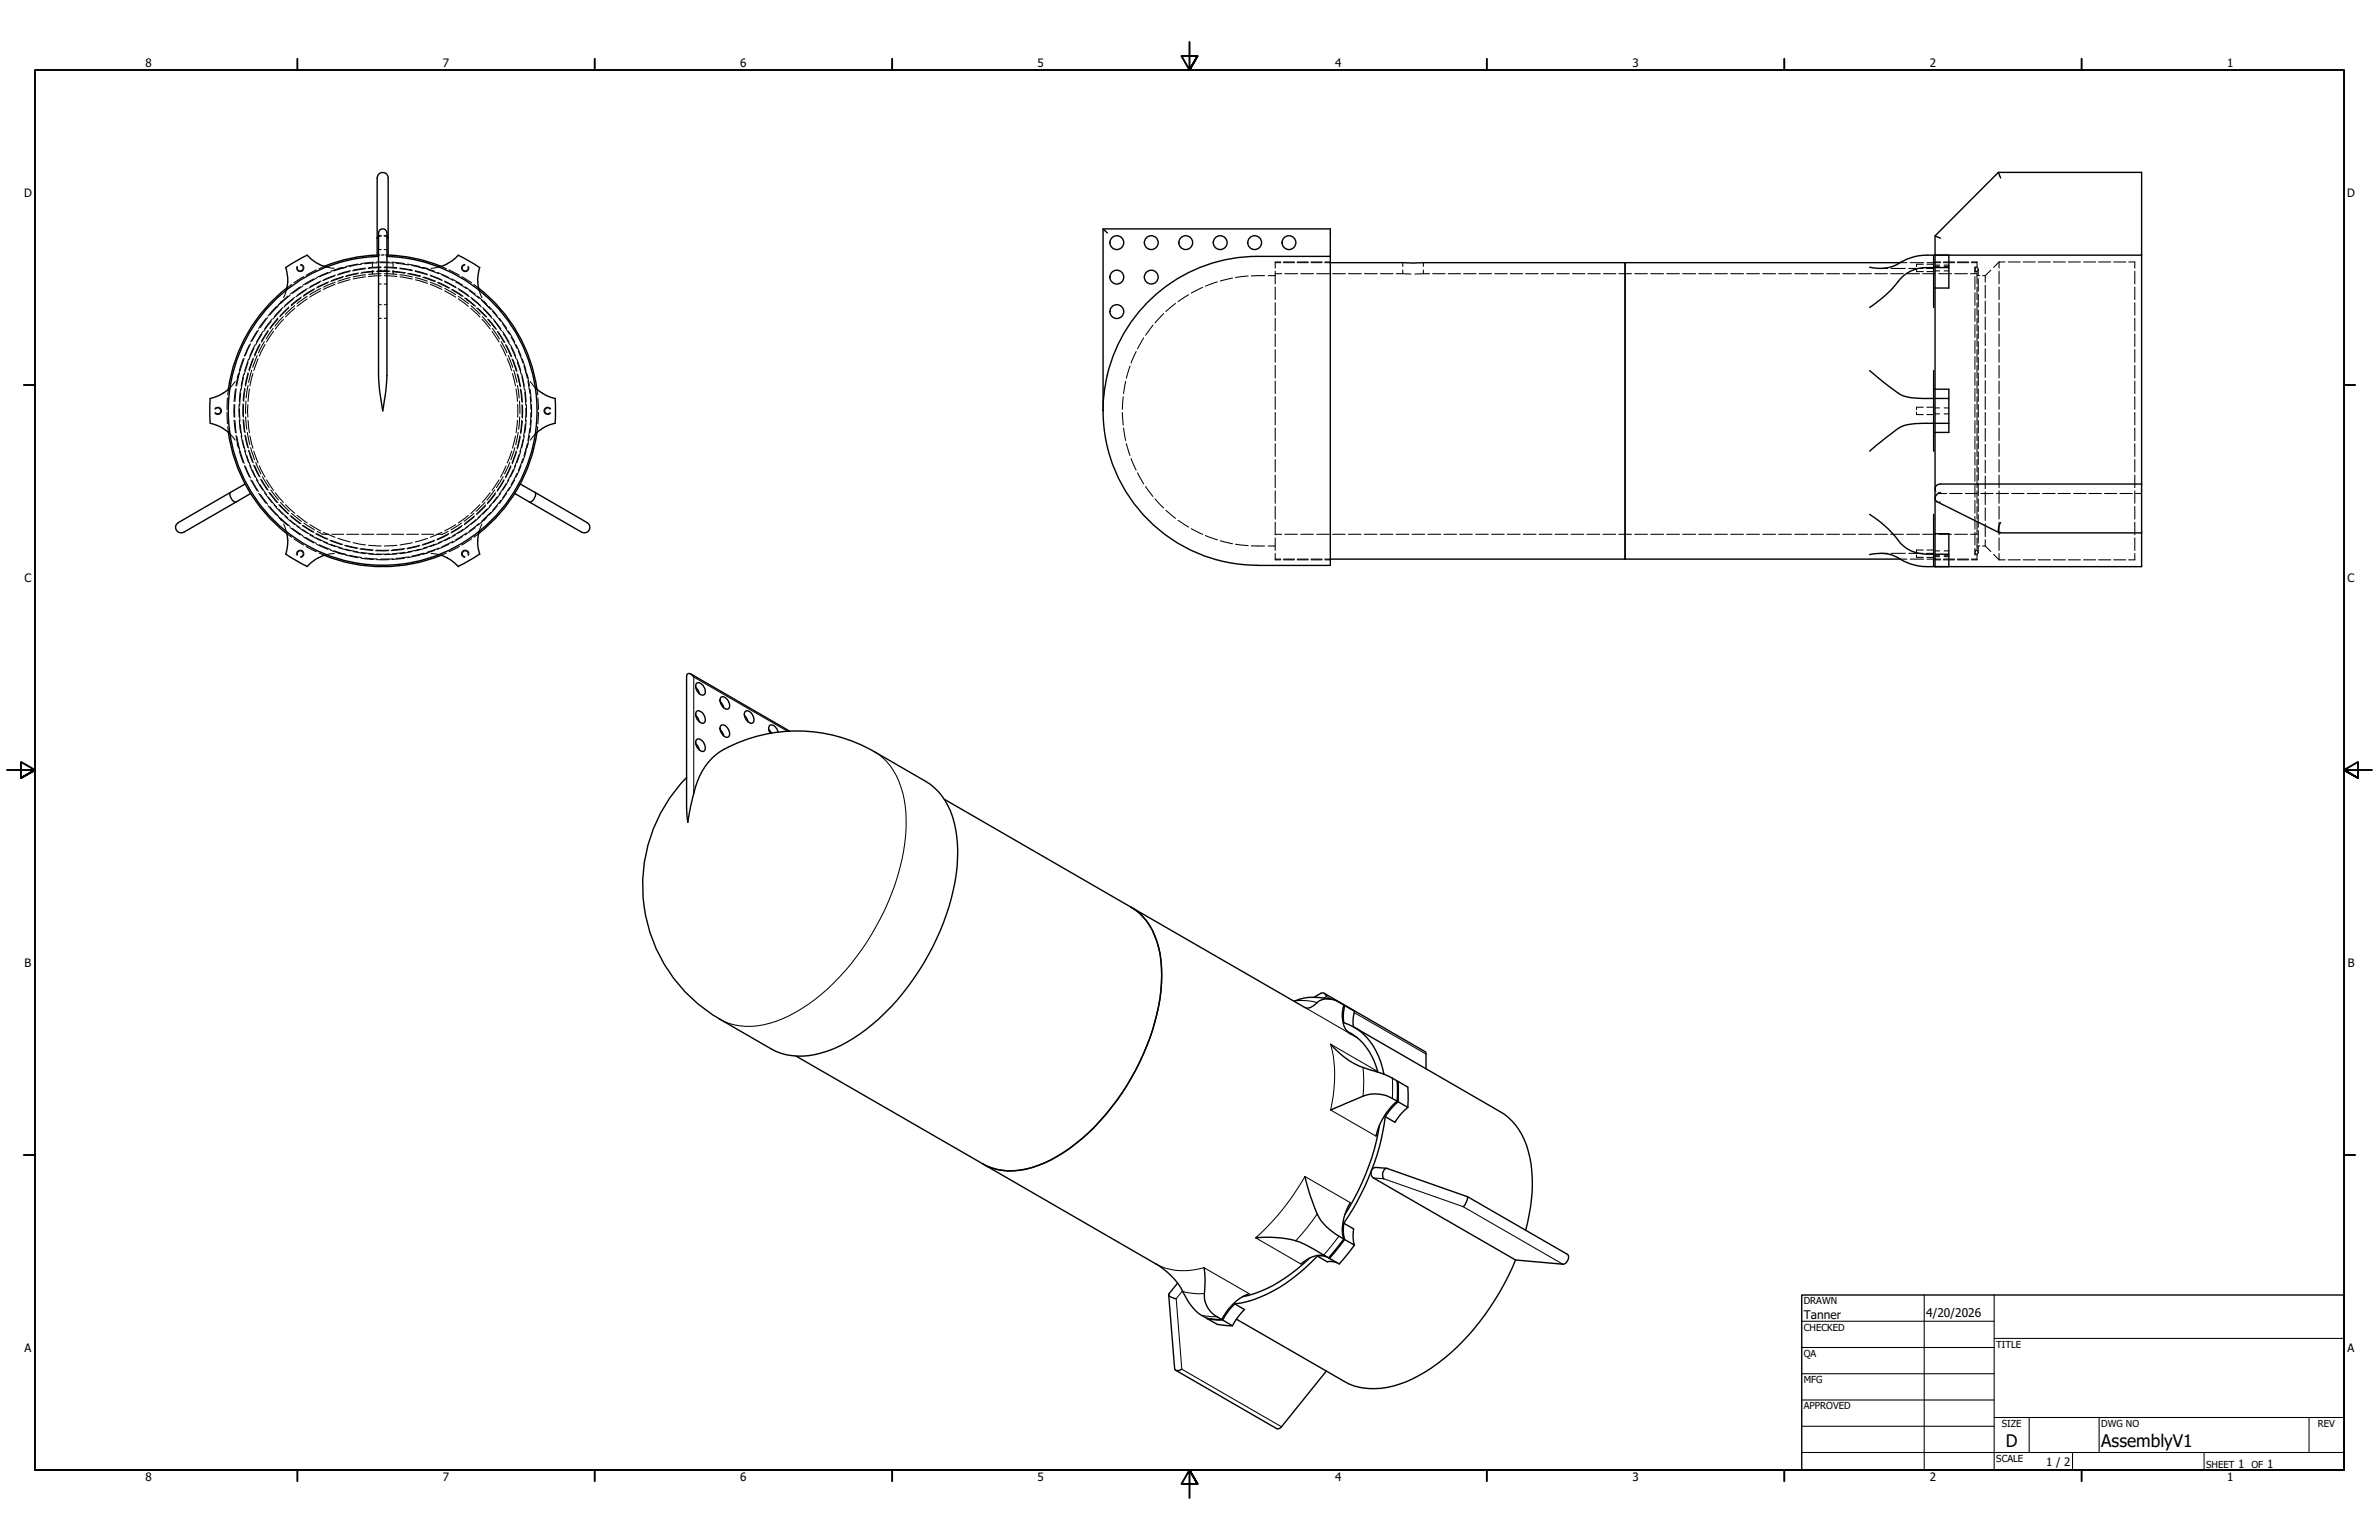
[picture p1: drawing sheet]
<svg xmlns="http://www.w3.org/2000/svg" width="864mm" height="559mm" viewBox="0 0 864 559" stroke-linecap="round" stroke-linejoin="round" font-family="sans-serif">
<defs><g id="words">
<g font-size="6.3">
<text x="728.1" y="524.9">D</text>
<text x="762.8" y="525">AssemblyV1</text>
</g>
<g font-size="4.3">
<text x="654.8" y="478.6">Tanner</text>
<text x="699.3" y="478">4/20/2026</text>
</g>
<g font-size="4.2">
<text x="52.8" y="24.4">8</text>
<text x="160.8" y="24.4">7</text>
<text x="268.7" y="24.4">6</text>
<text x="376.7" y="24.4">5</text>
<text x="484.6" y="24.4">4</text>
<text x="592.6" y="24.4">3</text>
<text x="700.5" y="24.4">2</text>
<text x="808.5" y="24.4">1</text>
<text x="8.8" y="71.4">D</text>
<text x="852" y="71.4">D</text>
<text x="8.9" y="211.1">C</text>
<text x="852.2" y="211.1">C</text>
<text x="9" y="350.8">B</text>
<text x="852.2" y="350.8">B</text>
<text x="8.9" y="490.5">A</text>
<text x="852.2" y="490.5">A</text>
<text x="742.8" y="532">1 / 2</text>
<text x="812.4" y="532.6">1</text>
<text x="823" y="532.6">1</text>
<text x="52.8" y="537.5">8</text>
<text x="160.8" y="537.5">7</text>
<text x="268.7" y="537.5">6</text>
<text x="376.7" y="537.5">5</text>
<text x="484.6" y="537.5">4</text>
<text x="592.6" y="537.5">3</text>
<text x="700.5" y="537.5">2</text>
<text x="808.5" y="537.5">1</text>
</g>
<g font-size="3.5">
<text x="654.8" y="473.2">DRAWN</text>
<text x="654.8" y="482.8">CHECKED</text>
<text x="724.7" y="488.9">TITLE</text>
<text x="654.8" y="492.3">QA</text>
<text x="654.8" y="501.8">MFG</text>
<text x="654.8" y="511.4">APPROVED</text>
<text x="726.7" y="517.7">SIZE</text>
<text x="762.8" y="517.7">DWG NO</text>
<text x="841.4" y="517.7">REV</text>
<text x="724.7" y="530.4">SCALE</text>
<text x="800.9" y="532.6">SHEET</text>
<text x="817.4" y="532.6">OF</text>
</g>
</g></defs>
<!-- layer: Hidden (ANSI) -->
<g fill="none" stroke="#000" stroke-width=".38">
<path d="M109.1 96.2a1.07 1.07 0 0 1 .9 1.3 1.07 1.07 0 0 1-1.4 .8 1.07 1.07 0 0 1-.6-1.5M109.2 95.9a1.3 1.3 0 0 1 1.1 1.6 1.3 1.3 0 0 1-1.7 1 1.3 1.3 0 0 1-.8-1.8M114.8 97.9l-3.7 2M117.7 96.6l-1.9 .9M118.5 96.9l2.8 .4M119.1 98.9l-4.2 1.8M120.1 98.7l-4.1 1.8M121.7 99.8l-4.2 1.7M124.4 97l-4.3 1.4M125.6 97l-4.4 1.3M125.7 97l-2.9 .3M126.9 98.6l-4.4 1.2"/>
<path d="M127.2 98.2l-4.4 1.3M129.9 95.8l-4.4 1M129.9 99.3l-4.4 1M130.2 99.1l-4.5 1M131.3 95.9l-4.6 .8M132.6 97.5l-4.6 .8M132.7 99.7l-4.5 .8M132.7 97.3l-4.4 .7M135.2 95.4v1.4M135.2 98.1v1.3M135.5 95.1l-4.4 .5M135.5 98.6l-4.5 .5"/>
<path d="M135.8 98.4l-4.5 .5M136.7 95.1h4.5M136.7 98.6h4.5M136.9 95.4l-4.6 .3M137 98.3l4.5 .1M137.4 85.5l1 .1-1 .3M137.4 98h1M137.4 90.6h1M137.9 92.5l-.5 .1M138 95.3l4.7 .1v1.4M138.2 97.1l-4.5 .3M138.4 99.3l-4.6 .3"/>
<path d="M138.4 96.9l-4.5 .3M138.4 92.5h1M139.4 97.1l4.6 .2M139.4 98h1.1M139.4 90.6h1.1M139.5 99.3l4.6 .3M139.5 96.9l4.5 .3M140 92.5l.5 .1M140.5 85.5l-1.1 .1 1.1 .3M142.3 95.1l4.5 .5M142.4 98.6l4.5 .5M142.7 98.4l4.5 .6"/>
<path d="M142.7 98.1v1.3M143.8 95.5l4.5 .6M145.2 99.7l4.5 .8M145.2 97.3l4.4 .7M145.2 97.5l4.5 .7M148 95.8l4.4 1M148 99.3l4.4 1M148.3 99.2l4.4 1M149.5 96.3l4.4 1.1M150.7 98.2l4.4 1.3M150.7 98.5l4.5 1.2M152.2 97l2.9 .3"/>
<path d="M153.5 97l4.3 1.4M155 97.7l4.3 1.6M156.1 99.8l4.2 1.7M158.8 98.9l4.1 1.8M159.4 96.9l-2.9 .4M160.1 96.6l2 .9M160.4 99.8l4.1 2M163 97.9l3.8 2M168.7 95.9a1.3 1.3 0 0 0-1.1 1.6 1.3 1.3 0 0 0 1.7 1 1.3 1.3 0 0 0 .8-1.8M168.8 96.2a1.07 1.07 0 0 0-.9 1.3 1.07 1.07 0 0 0 1.4 .8 1.07 1.07 0 0 0 .6-1.5M462.9 99.3h2.4M462.9 95.3h2"/>
<path d="M462.9 98.4v4.6M464.9 95.1h-2v2.2M465.9 95.3h4M465.9 95.1h4M466.4 99.3h4.6M470.9 95.3h4M470.9 95.1h4M472.2 99.3h4.6M475.9 95.3h4M475.9 95.1h4M478 99.3h4.6M480.9 95.3h2"/>
<path d="M480.9 95.1h2M483.7 99.3h4.7M489.5 99.3h4.7M495.3 99.3h4.6M501.1 99.3h4.6M506.9 99.3h2.3M509.2 99.3l3 .1M509.2 95.3v1.3M509.2 98v1.3M516.7 99.3l-3 .1M516.7 95.3v1.3M516.7 98v1.3"/>
<path d="M516.7 99.3h2.2M520.1 99.3h4.5M525.7 99.3h4.5M531.3 99.3h4.5M537 99.3h4.5M542.6 99.3h4.5M548.3 99.3h4.5M553.8 99.3h4.6M559.5 99.3h4.5M565.1 99.3h4.6M570.8 99.3h4.5M576.4 99.3h4.5"/>
<path d="M582 99.3h4.5M587.7 99.3h4.6M593.4 99.3h4.6M599.2 99.3h4.7M605 99.3h4.7M610.8 99.3h4.7M616.6 99.3h4.7M622.4 99.3h4.7M628.3 99.3h4.6M634 99.3h4.7M639.9 99.3h4.6M645.7 99.3h4.6"/>
<path d="M651.5 99.3h4.6M657.3 99.3h4.6M663.1 99.3h4.7M668.9 99.3h4.6M674.7 99.3h4.6M680.5 99.3h4.7M682.6 97.4h2.6M686.3 99.3h4.6M686.5 97.4h5.1M689.8 95.3h2.4M692.1 99.3h4.7M692.9 97.4h5.2"/>
<path d="M693.4 95.3h4.9M695.7 97.7v.9h2.5M697.9 99.3h4.7M698.2 95.9h-2.5v.9M699.3 97.4h2.6M699.5 98.6h2.4M699.5 95.9h2.4M699.5 95.3h2.4M702.4 95.3h2.1M702.4 95.1h2.1M702.4 96.6h1.7M702.4 96.2h1.7"/>
<path d="M702.4 98.3h1.7M703.8 99.3h4.6M705.5 95.3h4M705.5 95.1h4M705.7 96.6h1.8M705.7 96.2h1.8M705.7 98.3h1.8M709.5 99.3h4.7M710.6 95.3h4M710.6 95.1h4M715.3 99.3h2.4M715.6 95.3h2.1"/>
<path d="M715.6 95.1h2.1v2.2M716.9 98.5h.3M717.2 96.9h-.3v2.3M717.2 97.2a.62 .62 0 0 0 0 1M717.4 98.5h.3v4.5M717.4 96.9h.3M717.8 97.2a.62 .62 0 0 1 0 1M718.1 97.7v2.2M722.7 98l-2 2M725.7 95.1h2.1M725.7 95.1v2.2M725.7 98.4v4.6"/>
<path d="M725.7 95.1l-2 1.9M729 95.1h4.4M734.4 95.1h4.4M739.9 95.1h4.4M745.4 95.1h4.3M750.8 95.1h4.4M756.3 95.1h4.4M761.8 95.1h4.4M767.3 95.1h4.4M772.7 95.1h2.3v2.2M775 98.4v4.6M93.8 119.8l-2.4 4"/>
<path d="M96.6 115.5l-2.7 3.7M97.2 115.2l-2.8 3.7M97.3 119.9l-2.4 3.9M98.4 116.6l-2.7 3.7M98.8 115.8l-2.7 3.5M99.1 119.2l-2.5 3.8M100.3 111.3l-3 3.4M100.8 115.8l-2.8 3.5M100.9 115.4l-2.9 3.6M101 110.9l-3.1 3.4M102.2 109.3l-1.8 2.3M102.2 112.3l-3.1 3.4"/>
<path d="M102.6 111.6l-3 3.3M102.8 114.9l-3 3.4M102.9 115.9l-3 3.5M103.9 105.3l-1 2.7M104.5 107.4l-3.3 3.1M104.8 111.8l-3.2 3.1M104.9 111.4l-3.2 3.2M105.3 107.1l-3.4 3.1M105.9 103.3l-1.8 1.2M106.5 108.5l-3.4 3M106.9 110.9l-3.3 3.1M106.9 107.9l-3.5 2.9"/>
<path d="M107 111.9l-3.4 3.1M109 104.1l-3.7 2.6M109.2 108.1l-3.5 2.9M109.3 107.8l-3.6 2.8M109.9 103.8l-3.7 2.6M110.2 100.4l-3.5 2.2M111.1 105.2l-3.7 2.6M111.5 107.6l-3.7 2.6M111.5 108.5l-3.7 2.6M111.6 104.7l-3.8 2.5M113.9 101.2l-3.9 2.2M114 105.1l-3.9 2.4"/>
<path d="M114.2 104.8l-4 2.3M114.9 101l-4 2.2M116.1 102.4l-4 2.2M116.4 104.6l-3.9 2.3M116.4 105.5l-3.9 2.3M116.5 102l-4 2.1M119.1 102.6l-4.2 1.9M119.3 102.3l-4.2 1.9M121.4 100.1l-4.2 1.8M121.6 103.2l-4.2 1.8M121.7 102.4l-4.2 1.8M124.4 100.6l-4.3 1.5"/>
<path d="M124.7 100.3l-4.4 1.6M127.1 100.7l-4.4 1.3M127.1 101.5l-4.4 1.3M132.7 100.5l-4.5 .7M137.4 103.1h1M137.4 115.5h1M137.4 110.6h1M138.4 100.1l-4.6 .2M139.4 103.1h1.1M139.4 115.5h1.1M139.4 110.6h1.1M139.5 100.1l4.6 .2"/>
<path d="M145.2 100.5l4.5 .7M150.8 100.7l4.3 1.3M150.8 101.5l4.4 1.3M153.5 100.6l4.3 1.5M153.9 100.5l4.2 1.5M156.2 102.4l4.2 1.8M156.2 103.2l4.2 1.8M156.3 100.1l4.2 1.7M158.8 102.6l4.1 1.9M159.2 102.5l4.1 2M161.4 102l4 2.1M161.4 105.5l4 2.3"/>
<path d="M161.5 104.6l3.9 2.3M161.5 102.3l4.1 2.2M163.9 105.1l3.9 2.4M164 101.2l3.9 2.2M164.3 105l3.8 2.5M165.5 102.3l3.9 2.4M166.3 104.7l3.8 2.5M166.4 107.6l3.7 2.6M166.4 108.5l3.6 2.7M166.6 105.1l3.7 2.6M167.6 100.4l3.6 2.2M168.7 108.1l3.5 2.9"/>
<path d="M168.8 104.1l3.7 2.6M169 108.2l3.6 2.9M170.3 105.4l3.6 2.9M170.9 111.9l3.3 3.2M170.9 110.9l3.4 3.1M170.9 107.9l3.5 2.9M171.3 108.4l3.4 3M172 103.3l1.7 1.2M173 111.8l3.3 3.1M173.4 107.4l3.3 3.1M173.4 111.8l3.3 3.3M173.9 105.3l1 2.7"/>
<path d="M174.8 109l3.3 3.2M175 115.9l2.9 3.5M175.1 114.9l3 3.4M175.3 111.6l3 3.3M175.5 112.1l3.1 3.5M175.6 109.3l1.9 2.3M177 115.8l2.9 3.5M177.4 115.9l2.8 3.6M177.5 111.3l3 3.4M178.8 119.2l2.5 3.8M178.8 113l2.9 3.6M179.1 115.8l2.7 3.5"/>
<path d="M179.3 116.4l2.8 3.7M181.3 115.5l2.7 3.7M182.4 117.5l2.6 3.8M418.5 118l-2.6 3.7M422.4 113.8l-3.1 3.4M426.7 110.1l-3.5 2.9M431.5 106.9l-3.8 2.5M436.6 104.3l-4.2 2.1M441.9 102.3l-4.3 1.5M447.4 100.9l-4.4 1.1M453.1 100.1l-4.6 .6M459 100l-4.8 .1"/>
<path d="M460.4 100h2.5M462.9 104.1v4.6M462.9 109.9v4.5M462.9 115.5v4.6M716.9 100.4v4.6M716.9 106.2v4.6M716.9 112v4.6M716.9 117.8v4.6M717.7 100h1M717.7 104.1v4.6M717.7 109.9v4.5M717.7 115.5v4.6"/>
<path d="M718.1 101.1v4.6M718.1 106.8v4.6M718.1 112.5v4.6M718.1 118.2v4.6M719.7 100h1M720.7 100v2.4M720.7 103.5v4.6M720.7 109.3v4.6M720.7 115.1v4.5M725.7 104.1v4.6M725.7 109.9v4.5M725.7 115.5v4.6"/>
<path d="M775 104.1v4.6M775 109.9v4.5M775 115.5v4.6M85.3 138.4l-1.8 2.3M86.6 135.6l-.9 4.5M86.9 135.5l-1 4.5M87.1 134.5l-1 2.7M88.3 130.2l-1.4 4.4M88.4 137l-.9 4.5M88.5 135.7l-.9 4.4M88.6 130l-1.4 4.4M90 139.9l-.7 4.5"/>
<path d="M90 131.5l-1.4 4.4M90 135.3l-1 4.4M90.2 135.6l-1 4.5M90.2 130.3l-1.4 4.3M90.6 125.1l-1.9 4.1M90.9 124.8l-1.8 4.2M91.4 134.4l-1.2 4.3M91.8 135.6l-1.1 4.4M91.9 130.2l-1.4 4.4M91.9 129.9l-1.5 4.3M92.3 126.2l-1.9 4.2M92.6 125.2l-1.9 4.1"/>
<path d="M93.3 129l-1.5 4.3M93.3 120.1l-2.2 4M93.7 130.2l-1.6 4.3M94.4 125.1l-1.9 4.1M94.4 124.8l-2.1 4M95.1 121.2l-2.3 4M95.4 120.3l-2.3 3.8M95.9 124l-2 4M96.2 125l-2 4.2M97.3 120.3l-2.4 3.8M99.3 120.3l-2.5 3.8M178.6 120.3l2.5 3.8"/>
<path d="M180.5 120.3l2.4 3.8M180.8 120.4l2.5 3.9M181.7 125.1l2 4.1M181.9 124l2.1 4M182.4 120.3l2.4 3.8M182.7 121.1l2.3 3.9M183.5 125.1l1.9 4.1M183.8 125.3l1.9 4.1M184.1 130.2l1.6 4.3M184.5 129l1.6 4.3M184.5 120.1l2.3 4M185.3 125.2l1.9 4.1"/>
<path d="M185.5 122.3l2.1 4.1M185.5 126l1.9 4.2M185.9 130.2l1.5 4.4M186.1 135.6l1 4.4M186.2 130.5l1.4 4.3M186.5 134.4l1.1 4.3M187.3 125.1l1.9 4.1M187.6 130.3l1.4 4.3M187.7 135.6l1 4.5M187.8 131.3l1.4 4.4M187.8 139.9l.7 4.5M188 135.9l1 4.4"/>
<path d="M188.2 127.4l1.6 4.2M189.4 135.7l.9 4.4M189.4 136.8l.9 4.5M189.6 130.2l1.3 4.4M190.2 132.7l1.2 4.5M190.7 134.5l1.1 2.7M191.3 135.6l.9 4.5M191.6 138.3l.7 4.5M192.5 138.4l1.9 2.3M408.6 138.4l-.7 4.4M410.2 132.8l-1.3 4.4M412.4 127.6l-1.8 4.2"/>
<path d="M415.2 122.6l-2.3 4M462.9 121.2v4.5M462.9 126.9v4.5M462.9 132.6v4.6M462.9 138.3v4.5M716.9 123.6v4.6M716.9 129.3v4.7M716.9 135.2v4.6M717.7 121.2v4.5M717.7 126.9v4.5M717.7 132.6v4.6M717.7 138.3v4.5"/>
<path d="M718.1 124v4.5M718.1 129.7v4.5M718.1 135.4v4.6M720.7 120.8v4.6M720.7 126.6v4.6M720.7 132.3v4.7M720.7 138.1v4.6M725.7 121.2v4.5M725.7 126.9v4.5M725.7 132.6v4.6M725.7 138.3v4.5M775 121.2v4.5"/>
<path d="M775 126.9v4.5M775 132.6v4.6M775 138.3v4.5M78 148.3a1.33 1.33 0 0 1 1.9-.2 1.33 1.33 0 0 1 0 2 1.33 1.33 0 0 1-1.9-.2M78.2 148.5a1.09 1.09 0 0 1 1.6-.2 1.09 1.09 0 0 1 0 1.6 1.09 1.09 0 0 1-1.6-.2M82.4 149.6l.1 4.2M82.5 144.4l-.1 4.2M82.7 154.8l.2 2.1M82.9 141.2l-.2 2.1M83.5 157.5l1.8 2.2M85 152.5l.5 4.5M85 146.8v4.5"/>
<path d="M85.2 146.8v4.6M85.3 152.5l.4 4.6M85.5 141.2l-.5 4.5M85.7 158.1l.9 4.4M85.7 141.1l-.4 4.6M85.9 158.2l1 4.5M86.8 146.8v4.5M86.9 152.5l.5 4.5M86.9 148.3l.2 4.6M87.2 154.1l.6 4.5M87.4 141.2l-.5 4.5M87.4 142.6l-.4 4.6"/>
<path d="M87.6 158.1l.9 4.4M88.1 159.7l1.1 4.4M88.2 146.5v4.6M88.3 152.2l.4 4.5M88.4 146.8v4.6M88.5 152.5l.5 4.5M88.8 140.8l-.5 4.6M88.9 157.9l1 4.4M89 141.2l-.5 4.5M89.2 151.3l.4 4.5M89.2 158.1l1 4.5M89.3 145.5l-.1 4.6"/>
<path d="M89.8 156.9l.9 4.5M90 146.8v4.6M90 152.5l.6 4.5M90.6 141.2l-.6 4.5M90.7 158.2l1.1 4.4M187.1 158.2l-1 4.4M187.3 141.2l.5 4.5M187.8 152.5l-.5 4.5M187.9 146.8v4.6M188.1 156.9l-.9 4.5M188.6 145.5l.1 4.6M188.7 151.3l-.4 4.5"/>
<path d="M188.7 158.1l-1 4.5M188.8 158.4l-1 4.5M188.9 141.2l.5 4.5M189.1 141.5l.5 4.5M189.4 152.5l-.5 4.5M189.5 146.8v4.6M189.6 152.8l-.6 4.6M189.7 147.1v4.6M189.9 159.5l-1.2 4.5M190.3 158.1l-.9 4.4M190.5 141.2l.5 4.5M190.5 142.4l.4 4.6"/>
<path d="M190.7 153.9l-.6 4.5M190.9 148.1l-.1 4.6M191 152.5l-.5 4.5M191.1 146.8v4.5M192.2 158.1l-.9 4.4M192.3 155.4l-.7 4.5M192.4 141.2l.4 4.5M192.5 144l.2 4.5M192.7 149.7l-.2 4.5M192.8 152.5l-.4 4.5M192.9 146.8v4.5M194.4 157.5l-1.9 2.2"/>
<path d="M194.9 141.2l.3 2.1M195.2 154.8l-.3 2.1M195.3 144.4l.2 4.2M195.5 149.6l-.2 4.2M199.6 148.5a1.06 1.06 0 0 0-1.5-.2 1.06 1.06 0 0 0 0 1.6 1.06 1.06 0 0 0 1.5-.2M199.9 148.3a1.33 1.33 0 0 0-2-.2 1.33 1.33 0 0 0 0 2 1.33 1.33 0 0 0 2-.2M407.4 149.7l.3 4.5M407.7 144l-.3 4.5M407.9 155.3l.7 4.5M462.9 144v4.5M462.9 149.7v4.5M462.9 155.3v4.6"/>
<path d="M695.7 149.5v.9h2.5M698.2 147.8h-2.5v.9M699.5 150.4h2.4M699.5 147.8h2.4M702.4 148h1.7M702.4 150.2h1.7M705.7 148h1.8M705.7 150.2h1.8M716.9 141v4.6M716.9 146.7v4.7M716.9 152.6v4.6M716.9 158.4v4.6"/>
<path d="M717.7 144v4.5M717.7 149.7v4.5M717.7 155.3v4.6M718.1 141.1v4.6M718.1 146.8v4.6M718.1 152.5v4.6M718.1 158.2v4.6M720.7 143.9v4.6M720.7 149.7v4.6M720.7 155.4v4.7M725.7 144v4.5M725.7 149.7v4.5"/>
<path d="M725.7 155.3v4.6M775 144v4.5M775 149.7v4.5M775 155.3v4.6M86.1 161l1 2.7M86.9 163.6l1.4 4.3M87.2 163.8l1.4 4.3M88.7 169l1.9 4.1M88.8 163.6l1.4 4.3M89.1 169.2l1.8 4.2M89.5 165.2l1.6 4.3M90.2 163.4l1.5 4.3"/>
<path d="M90.5 163.6l1.4 4.3M90.7 168.9l1.9 4.1M91 162.4l1.4 4.4M91.1 174.1l2.2 4M91.4 174.4l2.4 3.9M91.6 170.6l2.1 4M92.1 168.8l1.9 4M92.1 163.7l1.6 4.3M92.5 169l1.9 4M92.8 167.8l1.9 4.2M93.1 174.1l2.3 3.8M93.9 179l2.7 3.6"/>
<path d="M94.2 169l2 4.1M94.2 175.6l2.6 3.9M94.4 179.3l2.8 3.6M94.6 173.9l2.4 3.8M94.9 174.1l2.4 3.8M95.2 173l2.5 3.9M96.1 178.8l2.7 3.6M96.8 174.1l2.5 3.8M97.7 178.7l2.8 3.5M98 178.8l2.8 3.6M98.3 177.8l2.8 3.6M99.9 178.8l3 3.5"/>
<path d="M177.9 178.8l-2.9 3.5M179.6 177.8l-2.8 3.6M179.8 179.2l-2.8 3.6M179.9 178.8l-2.9 3.6M181.1 174.1l-2.5 3.8M181.8 178.8l-2.7 3.6M182.6 173l-2.4 3.9M182.9 174.1l-2.4 3.8M182.9 174.4l-2.4 3.8M183.7 169l-2 4.1M183.7 175.5l-2.5 3.8M184 179l-2.7 3.6"/>
<path d="M184.8 174.1l-2.4 3.8M185 176.9l-2.6 3.8M185 167.8l-1.9 4.2M185.4 169l-1.9 4M185.5 169.4l-2 4M185.7 163.7l-1.6 4.3M186.3 170.4l-2 4.1M186.8 174.1l-2.3 4M186.9 162.4l-1.4 4.4M187.2 168.9l-1.9 4.1M187.4 163.6l-1.5 4.3M187.5 164l-1.6 4.3"/>
<path d="M187.6 171.8l-2.1 4.1M188.4 165l-1.6 4.4M189 163.6l-1.4 4.3M189.2 169l-1.9 4.1M189.8 166.5l-1.6 4.3M190.9 163.6l-1.3 4.3M191.4 161l-1.2 4.4M191.8 161l-1.1 2.7M408.9 161l1.3 4.3M410.6 166.4l1.8 4.2M412.9 171.6l2.3 4M415.9 176.5l2.6 3.6"/>
<path d="M462.9 161v4.6M462.9 166.8v4.5M462.9 172.4v4.6M462.9 178.1v4.5M702.4 177.4l.4 .8M703.5 178.9l3.2 .2M707.8 179.1h4.5M713.4 179.1h4.5M716.9 164.1v4.7M716.9 170v4.6M716.9 175.8v4.6M717.7 161v4.6"/>
<path d="M717.7 166.8v4.5M717.7 172.4v4.6M717.7 178.1v4.5M718.1 164v4.5M718.1 169.7v4.5M718.1 175.4v4.5M719 179.1h4.5M720.7 161.2v4.6M720.7 167v4.6M720.7 172.7v4.7M720.7 178.5v4.6M724.7 179.1h4.4"/>
<path d="M725.7 161v4.6M725.7 166.8v4.5M725.7 172.4v4.6M725.7 178.1v4.5M730.2 179.1h4.6M735.9 179.1h4.4M741.5 179.1h4.5M747.1 179.1h4.5M752.7 179.1h4.5M758.3 179.1h4.5M764 179.1h4.4M769.6 179.1h4.5"/>
<path d="M775 161v4.6M775 166.8v4.5M775 172.4v4.6M775 178.1v4.5M775.2 179.1h2.2M97.3 183.5l3 3.4M97.5 180.4l2.9 3.6M97.9 183.8l3.1 3.4M99.6 183.3l3 3.3M100.4 186.6l1.8 2.3M101.2 187.7l3.3 3M101.2 184.8l3.3 3.2"/>
<path d="M101.2 183.1l3.3 3.3M101.6 183.2l3.2 3.2M101.9 182.3l3.1 3.2M101.9 188l3.4 3M102.9 190.2l1 2.7M103.4 187.3l3.5 3M103.6 183.1l3.4 3.1M104.1 193.7l1.8 1.2M105.3 188.7l3.6 2.8M105.3 187.1l3.5 2.9M105.3 191.5l3.7 2.6M105.7 187.2l3.5 2.9"/>
<path d="M105.9 186.3l3.5 2.9M106.2 191.8l3.7 2.6M106.7 195.5l3.5 2.3M107.8 187l3.7 2.7M107.8 190.9l3.8 2.6M109.7 190.7l3.9 2.4M109.9 192.2l3.9 2.4M110 194.7l3.9 2.3M110.1 190.7l3.9 2.4M110.3 189.8l3.9 2.5M110.9 195l4 2.2M111.1 198.3l3.7 1.9"/>
<path d="M112.5 190.4l3.9 2.3M112.5 194.1l4 2.1M114.6 193.7l4.1 1.9M114.8 195.1l4.1 1.9M114.9 197.5l4.2 1.8M114.9 193.6l4.2 2M115.2 192.8l2 1.1h2.2M116 197.7l4.1 1.8M117.4 193.2l4.2 1.7M117.5 196.7l4.2 1.7M119.8 196.1l4.2 1.5M120 197.5l4.3 1.4"/>
<path d="M120.1 199.7l4.3 1.4M120.1 196l4.3 1.5M120.5 193.9h4.3M121.2 199.8l4.4 1.4M122.7 195.3l4.4 1.4M122.8 198.7l4.4 1.2M125.1 197.9l4.4 1.1M125.4 199.3l4.5 1M125.5 197.9l4.4 1M125.9 193.9h4.3M128.2 196.9l4.5 .8M130.7 199.2l4.5 .5"/>
<path d="M131 199.1l4.5 .5M131.3 193.9h4.4M133.8 197.9l4.6 .2M136.3 199.8h4.6M136.7 199.6h4.5M136.8 193.9h4.3M142.2 193.9h4.4M144.1 197.9l-4.6 .2M146.6 199.3l-4.6 .5M146.9 199.1l-4.5 .5M147.6 193.9h4.4M149.7 196.9l-4.5 .8"/>
<path d="M152.1 198.1l-4.4 1M152.4 197.9l-4.4 1M152.6 199.3l-4.5 .9M153.1 193.9h4.3M155.1 198.7l-4.4 1.2M155.2 195.4l-4.4 1.3M157.5 196.3l-4.3 1.5M157.8 199.7l-4.3 1.4M157.8 196l-4.3 1.5M158.1 197.4l-4.4 1.5M159.3 198.9l-4.3 1.5M160.3 196.7l-4.2 1.7"/>
<path d="M160.4 193.2l-4.2 1.7M162.7 192.8l-2 1.1h-2.2M162.8 193.9l-4.2 2M162.9 193.6l-4.1 2M162.9 197.5l-4.1 1.8M163.3 195l-4.2 2M164.5 196.4l-4.1 2M165.4 194.1l-4 2.1M165.4 190.4l-4 2.3M166.8 198.3l-3.8 1.9M167.5 189.8l-3.8 2.5M167.6 191l-3.9 2.4"/>
<path d="M167.8 190.7l-3.9 2.4M167.9 194.7l-3.9 2.3M168.1 192.1l-3.8 2.4M169.4 193.4l-3.9 2.4M170 187l-3.6 2.7M170.1 190.9l-3.8 2.6M171.2 195.5l-3.6 2.3M172 186.3l-3.5 2.9M172.1 187.5l-3.6 2.9M172.2 187.2l-3.5 2.9M172.5 191.5l-3.7 2.6M172.7 188.6l-3.6 2.9"/>
<path d="M173.7 193.7l-1.7 1.2M173.9 189.9l-3.6 2.9M174.2 183.1l-3.3 3.2M174.4 187.3l-3.5 3M174.9 190.2l-1 2.7M176 182.3l-3.2 3.2M176.2 183.6l-3.2 3.2M176.3 183.2l-3.3 3.2M176.7 187.7l-3.3 3M176.8 184.7l-3.3 3.1M177.5 186.6l-1.9 2.3M178.1 186l-3.3 3.2"/>
<path d="M178.3 183.3l-3 3.3M180.5 183.5l-3 3.4M180.5 180.3l-2.9 3.5M181.7 181.6l-2.9 3.6M419.3 181l3.1 3.3M423.2 185.2l3.5 2.9M427.7 188.8l3.8 2.5M432.4 191.8l4.2 2.1M437.6 194.3l4.3 1.6M443 196.2l4.4 1.1M448.5 197.5l4.6 .5M454.2 198.1h4.8"/>
<path d="M460.4 198.1h2.5M462.9 193.9h2.4M462.9 183.8v4.5M462.9 189.5v4.6M462.9 195.2v4.5M466.4 193.9h4.6M472.2 193.9h4.6M478 193.9h4.5M483.7 193.9h4.6M489.5 193.9h4.6M495.2 193.9h4.7M501 193.9h4.7"/>
<path d="M506.8 193.9h4.6M512.6 193.9h4.6M518.4 193.9h4.6M524.1 193.9h4.7M529.9 193.9h4.6M535.7 193.9h4.6M541.5 193.9h4.5M547.2 193.9h4.6M553 193.9h4.6M558.7 193.9h4.7M564.5 193.9h4.7M570.3 193.9h4.6"/>
<path d="M576.1 193.9h4.6M581.9 193.9h4.6M587.6 193.9h4.7M593.4 193.9h4.6M599.2 193.9h4.7M605 193.9h4.7M610.8 193.9h4.7M616.6 193.9h4.7M622.4 193.9h4.7M628.3 193.9h4.6M634 193.9h4.7M639.9 193.9h4.6"/>
<path d="M645.7 193.9h4.6M651.5 193.9h4.6M657.3 193.9h4.6M663.1 193.9h4.7M668.9 193.9h4.6M674.7 193.9h4.6M680.5 193.9h4.7M686.3 193.9h4.6M692.1 193.9h4.7M697.9 193.9h4.7M698.2 199.6h-2.5v.9M699.5 199.6h2.4"/>
<path d="M702.4 199.9h1.7M703.1 182.1l.5 .1M703.8 193.9h4.6M704 182.2h.4M705.7 199.9h1.8M709.5 193.9h4.7M715.3 193.9h2.4M716.9 181.5v4.7M716.9 187.4v4.6M716.9 193.2v4.6M716.9 198.9v2.4h.3M716.9 199.7h.3"/>
<path d="M717.2 200l-.3 .5 .3 .5M717.7 198.1h1M717.7 195.2v4.5h-.3M717.7 183.8v4.5M717.7 189.5v4.6M717.8 200l.3 .5M718.1 181v4.6M718.1 186.8v4.5M718.1 192.5v4.5M718.1 198.2v2.3M719.7 198.1h1M720.7 184.3v4.6"/>
<path d="M720.7 190.1v4.6M720.7 195.8v2.3M720.7 198.1l2 2.1M725.7 183.8v4.5M725.7 189.5v4.6M725.7 195.2v4.5M726 193.3l-.1 .1M726.2 193.1l-.1 .1M775 183.8v4.5M775 189.5v4.6M775 195.2v4.5M107.8 201.5a1.32 1.32 0 0 1 .8-1.8 1.32 1.32 0 0 1 1.7 1 1.32 1.32 0 0 1-1.1 1.5"/>
<path d="M108 201.4a1.06 1.06 0 0 1 .7-1.5 1.06 1.06 0 0 1 1.3 .8 1.06 1.06 0 0 1-.9 1.3M115.8 200.7l1.9 .8M121.3 200.8l-2.8 .5M122.8 200.8l2.9 .4M125.5 201.4l4.4 1M126.7 201.5l4.6 .8M128.3 200.2l4.4 .7M131.1 202.6l4.4 .4M131.1 200.5l4.5 .5M132.3 202.5l4.6 .3M133.9 201l4.5 .2M136.7 203.1h4.5"/>
<path d="M141.3 201h-4.6M142.7 202.8l-4.7 .1M144 201l-4.5 .2M146.8 202.6l-4.5 .4M147 200.4l-4.6 .6M148.3 202.1l-4.5 .5M149.6 200.2l-4.4 .7M152.4 201.4l-4.4 1M153.9 200.7l-4.4 1.1M155.1 200.8l-2.9 .4M156.5 200.8l2.9 .5M162.1 200.7l-2 .8"/>
<path d="M169.9 201.4a1.06 1.06 0 0 0-.7-1.5 1.06 1.06 0 0 0-1.4 .8 1.06 1.06 0 0 0 1 1.3M170.1 201.5a1.32 1.32 0 0 0-.8-1.8 1.32 1.32 0 0 0-1.7 1 1.32 1.32 0 0 0 1.1 1.5M462.9 202.9h2M462.9 200.9v2.2h2M465.9 202.9h4M465.9 203.1h4M470.9 202.9h4M470.9 203.1h4M475.9 202.9h4M475.9 203.1h4M480.9 202.9h2M480.9 203.1h2"/>
<path d="M682.6 200.8h2.6M686.5 200.8h5.1M689.8 202.9h2.4M692.9 200.8h5.2M693.4 202.9h4.9M695.7 201.4v.8h2.5M699.3 200.8h2.6M699.5 202.2h2.4M699.5 202.9h2.4M702.4 202.9h2.1M702.4 203.1h2.1M702.4 201.5h1.7"/>
<path d="M702.4 202h1.7M705.5 202.9h4M705.5 203.1h4M705.7 201.5h1.8M705.7 202h1.8M710.6 202.9h4M710.6 203.1h4M715.6 202.9h2.1M717.4 201.3h.3M717.7 200.9v2.2h-2.1M718.1 200.5l-.3 .5M723.7 201.2l2 1.9"/>
<path d="M725.7 203.1h2.1M725.7 200.9v2.2M729 203.1h4.4M734.4 203.1h4.4M739.9 203.1h4.4M745.4 203.1h4.3M750.8 203.1h4.4M756.3 203.1h4.4M761.8 203.1h4.4M767.3 203.1h4.4M775 200.9v2.2h-2.3"/>
</g>
<!-- layer: Visible (ANSI) -->
<g fill="none" stroke="#000" stroke-width=".51">
<path d="M725.4 62.5h52v30.1l-75-.1v-6.9zM725.4 62.5l.8 2.1M118.5 96.9a14.7 14.7 0 0 1-7-4.3l-6.3 3.5-1.5 1 .1 .3a13.6 13.6 0 0 1 .1 7.9M136.9 92.6v-28a2 2 0 0 1 2-2 2 2 0 0 1 2 2v28M137.4 93a56 56 0 0 0-46.8 84.5 56 56 0 0 0 96.6 0 56 56 0 0 0-46.8-84.5M137.4 92.5a56.5 56.5 0 0 0-19.7 4.1M137.4 85.9l-.5 .5M137.9 83.4a1.56 1.56 0 0 1 2.6 1.1v51.8l-.5 6.4-1.1 6.4-1.2-8-.3-4.8v-51.8zM140.4 92.5a56.5 56.5 0 0 1 19.7 4.2M140.5 85.9l.4 .5M159.4 96.9a14.2 14.2 0 0 0 7-4.3l7.7 4.5-.2 .7a14.1 14.1 0 0 0 0 7.5M400.4 83.1h82.5v9.9h-26.4a56 56 0 0 0-56.1 56.1z"/>
<path d="M400.4 83.1l1.6 1.4M482.9 95.3h107v107.6h-107M482.9 93v112.2h-26.4M678.7 97a14.9 14.9 0 0 0 12.4-2.4l2.4-1 2.8-.8 5.6-.2v4.5a13.7 13.7 0 0 0-12.4 4.4 41.4 41.4 0 0 1-10.8 10.1M689.8 95.3h-99.9v107.6h99.9M701.9 95.3h.5M701.9 97.1v14.5M702.4 92.6v11.9h5.1v-7.4h-5.1M702.4 92.6h5.1v4.5M702.4 85.6l2 .8M702.4 92.5v.1M777.4 92.6v83"/>
<path d="M104.1 104.5a56.5 56.5 0 0 0-21.2 36.7M173.7 104.5a56.5 56.5 0 0 1 21.2 36.7M702.4 104.5v36.7M678.7 134.5l2.7 2.3a58.3 58.3 0 0 0 9.7 6.9l2.4 .6 2.8 .2 5.6 .1v9a28.9 28.9 0 0 0-11.8 1.3l-6 4.3-5.4 4.5M701.9 134.5v10.1M76.3 153.6h.1a14.5 14.5 0 0 1 7.1 3.9M82.9 156.9a56.5 56.5 0 0 0 21.2 36.7M83.5 140.7a14.7 14.7 0 0 1-7.2 3.9v9M194.4 140.7a14.3 14.3 0 0 0 7.1 3.9M194.9 156.9a56.5 56.5 0 0 1-21.2 36.8M201.5 144.6v9M201.5 153.6l-.3 .1a13.4 13.4 0 0 0-6.8 3.8"/>
<path d="M400.4 149.1a56 56 0 0 0 56.1 56M701.9 153.6v10.1M702.4 141.2v15.7M702.4 153.6h5.1v3.3h-5.1M702.4 144.6h5.1v9M702.4 156.9v36.8M702.4 141.2h5.1v3.4M83.6 178.7l-18.8 10.9a2 2 0 0 0-.8 2.7 2 2 0 0 0 2.7 .8l19-10.9M83.6 178.7a2.93 2.93 0 0 0 2.1 3.5M89 175.6l-5.4 3.1M91 179.1l-5.3 3.1M186.9 179.1l5.3 3.1"/>
<path d="M188.8 175.6l5.4 3.1M194.2 178.7l18.9 10.9a2 2 0 0 1 .8 2.7 2 2 0 0 1-2.8 .8l-18.9-10.9M194.2 178.7a2.93 2.93 0 0 1-2 3.5M704.4 178.7a1.95 1.95 0 0 0-1.7 1.3 1.95 1.95 0 0 0 .4 2.1l22.6 11.2M777.4 175.6v17.8M777.4 175.6h-73a1.86 1.86 0 0 0-2 1.8M103.9 192.9a13.4 13.4 0 0 1-.2 8.2M173.9 192.9a13.1 13.1 0 0 0 .3 8.2M678.7 186.6a41.1 41.1 0 0 1 11.3 10.6 14.2 14.2 0 0 0 11.9 3.9v4.5a21.4 21.4 0 0 1-13.9-3.7 14.3 14.3 0 0 0-9.3-.7M701.9 186.6v14.5M702.4 193.7v11.9M702.4 193.7h5.1v7.4"/>
<path d="M726.2 189.6a3.9 3.9 0 0 0-.5 3.6l51.7 .2M777.4 193.4v12.2h-75M103.7 201l7.8 4.5M117.7 201.5a56.5 56.5 0 0 0 42.4 0M118.5 201.3a14.2 14.2 0 0 0-7 4.3M159.4 201.3a13.4 13.4 0 0 1 7 4.3M174.1 201l-7.8 4.5M701.9 202.9h.5M702.4 201.1h5.1v4.5h-5.1M250.8 244.5l35.8 20.8M251.8 245.7l-.3-.5a1.45 1.45 0 0 0-2-.6l-.3 .8v48l.5 5 .7-4.1a56.4 56.4 0 0 1 4.5-14.5 20.2 20.2 0 0 1 8-8M252.5 259.7l.9 1 .5 1.2"/>
<path d="M252.5 249.4l.9 1 .5 1.3M252.8 258.3a1.91 1.91 0 0 1 2.9 1.4l.2 .6a1.27 1.27 0 0 1 0 1.6 1.27 1.27 0 0 1-1.5 .4 3.4 3.4 0 0 1-1.6-4zM253 247.8a2.95 2.95 0 0 1 2.7 4.2 2.67 2.67 0 0 1-3.2-3.1zM261.4 254.6l.9 1 .4 1.3M261.6 253.1a2.29 2.29 0 0 1 3.1 2.1 1.27 1.27 0 0 1 .1 1.6 1.27 1.27 0 0 1-1.5 .4 3.3 3.3 0 0 1-1.7-4.1zM270.3 259.7l.8 1 .5 1.2M270.4 258.3a1.91 1.91 0 0 1 2.9 1.4l.3 .6a1.25 1.25 0 0 1 0 1.6 1.25 1.25 0 0 1-1.5 .4 3.3 3.3 0 0 1-1.7-4zM252.5 269.9l.9 1 .5 1.3M252.8 268.5a1.63 1.63 0 0 1 2.5 .8l.6 1.2a1.27 1.27 0 0 1 0 1.6 1.27 1.27 0 0 1-1.5 .4 3.4 3.4 0 0 1-1.6-4zM261.4 264.7l.9 1.1 .4 1.2M261.6 263.3a2.29 2.29 0 0 1 3.1 2.1 1.37 1.37 0 0 1-.5 2.1 1.37 1.37 0 0 1-1.9-.9l-.9-1.7zM262.9 271.9a56.1 56.1 0 0 1 54.5 .8l18.6 10.8a24 24 0 0 1 10.9 17.4 64 64 0 0 1-4.4 34 89.5 89.5 0 0 1-30.4 40.3 38.3 38.3 0 0 1-22.7 8 20.2 20.2 0 0 1-9.4-2.6l-18.7-10.8a56.1 56.1 0 0 1-12-87.7"/>
<path d="M279.1 264.7l.9 1.3M282.5 265.6l-.6-1.2a1.9 1.9 0 0 0-2.6-1.1 2.41 2.41 0 0 0 .3 2.8M342.8 290l130.5 75.4M410.6 329.2a23.5 23.5 0 0 1 10.5 17 63.1 63.1 0 0 1-4.9 33.5 86.1 86.1 0 0 1-27.9 37 38.2 38.2 0 0 1-22.3 8.2 20.1 20.1 0 0 1-9.2-2.6M473.7 365.6a4 4 0 0 0 4.5-1.8 6.2 6.2 0 0 1 7.8-.1l1.8 .9a10.4 10.4 0 0 0 1.6 9.9l.8 .6M480.7 360.4l36.6 21.2 .4 .5v5.7M481.5 361.6l-.2-.5a1.33 1.33 0 0 0-1.8-.7l-2.6 1.5M483 378.9a29.7 29.7 0 0 0 17.3 10.2l4 1.5 2.9 1.6v7.4M483.4 362.6a21.4 21.4 0 0 0-13.7 .7M487.7 364.7l.4 .2M488.1 364.9l-.4 2.6 .1 3.6a21.6 21.6 0 0 1 14 16.4l.6 2.3M488.1 364.9l3.6 2-.5 2.4 .1 3.3"/>
<path d="M489.1 374.3a21.9 21.9 0 0 1 11.1 14.7M490 375l2.8 1.6M491.5 372.7l53 30.7a23.7 23.7 0 0 1 10.8 16.4 57 57 0 0 1-1.5 26.6M289 383.2l130.5 75.4M499.5 388.4l.1 .5M507.2 399.6a13.1 13.1 0 0 0-14.1-1.1l-10.1 4.3M507.2 399.6a23.6 23.6 0 0 0-7.7 12.6M507.6 392.4v7.4l-3 3-1.7 2.4M507.6 392.4l3.4 2.1v7.3M507.6 392.4l-.4 .2M507.6 399.8l3.4 2M500.8 408.3a86.5 86.5 0 0 1-12.5 32.3"/>
<path d="M502.9 405.2a90.1 90.1 0 0 1-15.1 38.7M511 401.8l-2.9 3-1.8 2.4-3.4-2M473.7 426.9a64 64 0 0 0 5.9 16.1l3.1 3.2 5.1 3.4M490.2 436.4a17.4 17.4 0 0 0-2.4 13.2M502.3 427.7a2.37 2.37 0 0 1 1.3-3.7l29 10.2a4.4 4.4 0 0 1-1.5 3.6M503.4 423.9l-4-.3a2.15 2.15 0 0 0-1.6 1.6 2.15 2.15 0 0 0 .7 2.2l51.7 29.8M532.7 434.2l36.3 21a2.41 2.41 0 0 1-1.7 3.5l-17.1-1.5M419.5 458.5a26.7 26.7 0 0 1 11.3 12.8l1.6 2.4a11.6 11.6 0 0 0 11.1 5.1M437.1 460a39.5 39.5 0 0 1 .1 10.6 9.8 9.8 0 0 0 6.3 8.2M455.8 449.1a32.7 32.7 0 0 1 19.9 3.5l6.6 3.8M475.4 456.5a51.7 51.7 0 0 1-24.4 14M478.2 455.8a54.1 54.1 0 0 1-27.7 17l-2.3 .3"/>
<path d="M478.2 455.8a5.5 5.5 0 0 1 3.6 .3M478.2 455.8l3.6 2h1.8l1.7 .4M481.4 455.9a8.3 8.3 0 0 0-8.1 1.9l-1.1 .9M482.3 456.4l.3 .2M487.8 449.6l-5.5 6.8M487.8 443.9l-.2 2.6 .5 3.3-5.5 6.8M487.8 443.9l3.6 2-.2 2.6 .5 3.3M488.1 449.8l3.6 2M491.7 451.8l-5.5 6.9-3.6-2.1M550.2 457.2a89.7 89.7 0 0 1-30.6 39.2 37.5 37.5 0 0 1-22.3 7.5 19.8 19.8 0 0 1-9.3-2.6l-39.2-22.6M424.2 469.8l2.2 26.8 .6 .7 2-.5M427.5 465.6l-3.2 3.9a2.36 2.36 0 0 0 2.7 1.7"/>
<path d="M438.3 478.5l3.6 2.1 5.5 .5M438.3 478.4v.1M443.9 479l3.5 2.1M448.2 473.1l-1.9 2.1-2.4 3.8-5.6-.5M448.2 473.1l3.5 2.1-2.8 3.3-1.5 2.6M453.5 469.5a18.5 18.5 0 0 0-10 9.3M426.8 497.2l37 21.3 1.4-.8 16.3-20.2"/>
<circle cx="405.4" cy="88" r="2.51"/>
<circle cx="417.9" cy="88" r="2.51"/>
<circle cx="430.4" cy="88" r="2.51"/>
<circle cx="442.9" cy="88" r="2.51"/>
<circle cx="455.5" cy="88" r="2.51"/>
<circle cx="467.9" cy="88" r="2.51"/>
<circle cx="405.4" cy="100.6" r="2.51"/>
<circle cx="405.4" cy="113.1" r="2.51"/>
<circle cx="417.9" cy="100.6" r="2.51"/>
</g>
<circle cx="702.4" cy="205.6" r=".25" fill="#000"/>
<!-- layer: Visible Narrow (ANSI) -->
<g fill="none" stroke="#000" stroke-width=".38">
<path d="M285.8 265.3l-34-19.6v42.3M317.4 272.7a24.5 24.5 0 0 1 10.8 17.4 66.3 66.3 0 0 1-5.7 37 86.1 86.1 0 0 1-31.4 38.9 34.7 34.7 0 0 1-22.4 6.2 18 18 0 0 1-7.4-2.4M470.4 363.1a21.2 21.2 0 0 1 7.8 .7M473.3 365.4l16.9 9.7M480.6 362.1l.9-.5 1.7 1M491.6 367.4l26.1 15.1M494.8 387.3l.2 5.1-.2 5.4M499.5 388.4l-16.5-9.5a49.3 49.3 0 0 1 0 23.9l16.5 9.4M505.5 391.2v7.4M490.2 436.4l-16.5-9.5a86.7 86.7 0 0 1-17.9 22.2l16.4 9.6M498.5 427.4l3.8 .3 28.8 10.1 36.2 20.9M419.5 458.6a22 22 0 0 0 17.6 1.4l16.4 9.5"/>
<path d="M478.2 440.5l-3.8 5.1-4 4.6M486 448.6l-5.5 6.8M429.3 468.4l-2.3 2.8 2 25.6 36.2 20.9M429.4 468.7a26.4 26.4 0 0 0 7.8 .7M436.2 477.3l5.6 .5"/>
</g>
<!-- layer: Border (ANSI) -->
<g fill="none" stroke="#000" stroke-width=".7">
<path d="M431.8 15.2v10.2l-2.9-5.1h5.8l-2.9 5.1 2.9-5.1M107.9 21.3v4.1M215.9 21.3v4.1M323.8 21.3v4.1M539.8 21.3v4.1M647.7 21.3v4.1M755.6 21.3v4.1M8.6 139.7h4.1M850.9 139.7h4.1M2.5 279.4h10.2l-5.1-2.9v5.8l5.1-2.9-5.1 2.9M861.1 279.4h-10.2l5.1-2.9v5.8l-5.1-2.9 5.1 2.9M8.6 419.1h4.1"/>
<path d="M850.9 419.1h4.1M12.7 533.4v-508h838.2v508h-838.2h838.2M107.9 533.4v4.1M215.9 533.4v4.1M323.8 533.4v4.1M434.7 538.5l-2.9-5.1 2.9 5.1h-5.8l2.9-5.1v10.2M539.8 533.4v4.1M647.7 533.4v4.1M755.6 533.4v4.1"/>
</g>
<!-- layer: Title (ANSI) -->
<g fill="none" stroke="#000" stroke-width=".38">
<path d="M654 479.4h69.9M698.5 469.9v63.5M723.9 469.9v63.5M654 488.9h69.9M654 498.5h69.9M723.9 485.6h127M654 508h69.9M654 517.5h69.9M723.9 514.3h127M736.6 514.3v12.7M762 514.3v12.7M838.2 514.3v12.7"/>
<path d="M654 527h196.9M752.3 527v6.4M800.1 527v6.4"/>
</g>
<path d="M654 469.9h196.9v63.5h-196.9z" fill="none" stroke="#000" stroke-width=".51"/>
<use href="#words"/>
</svg>
